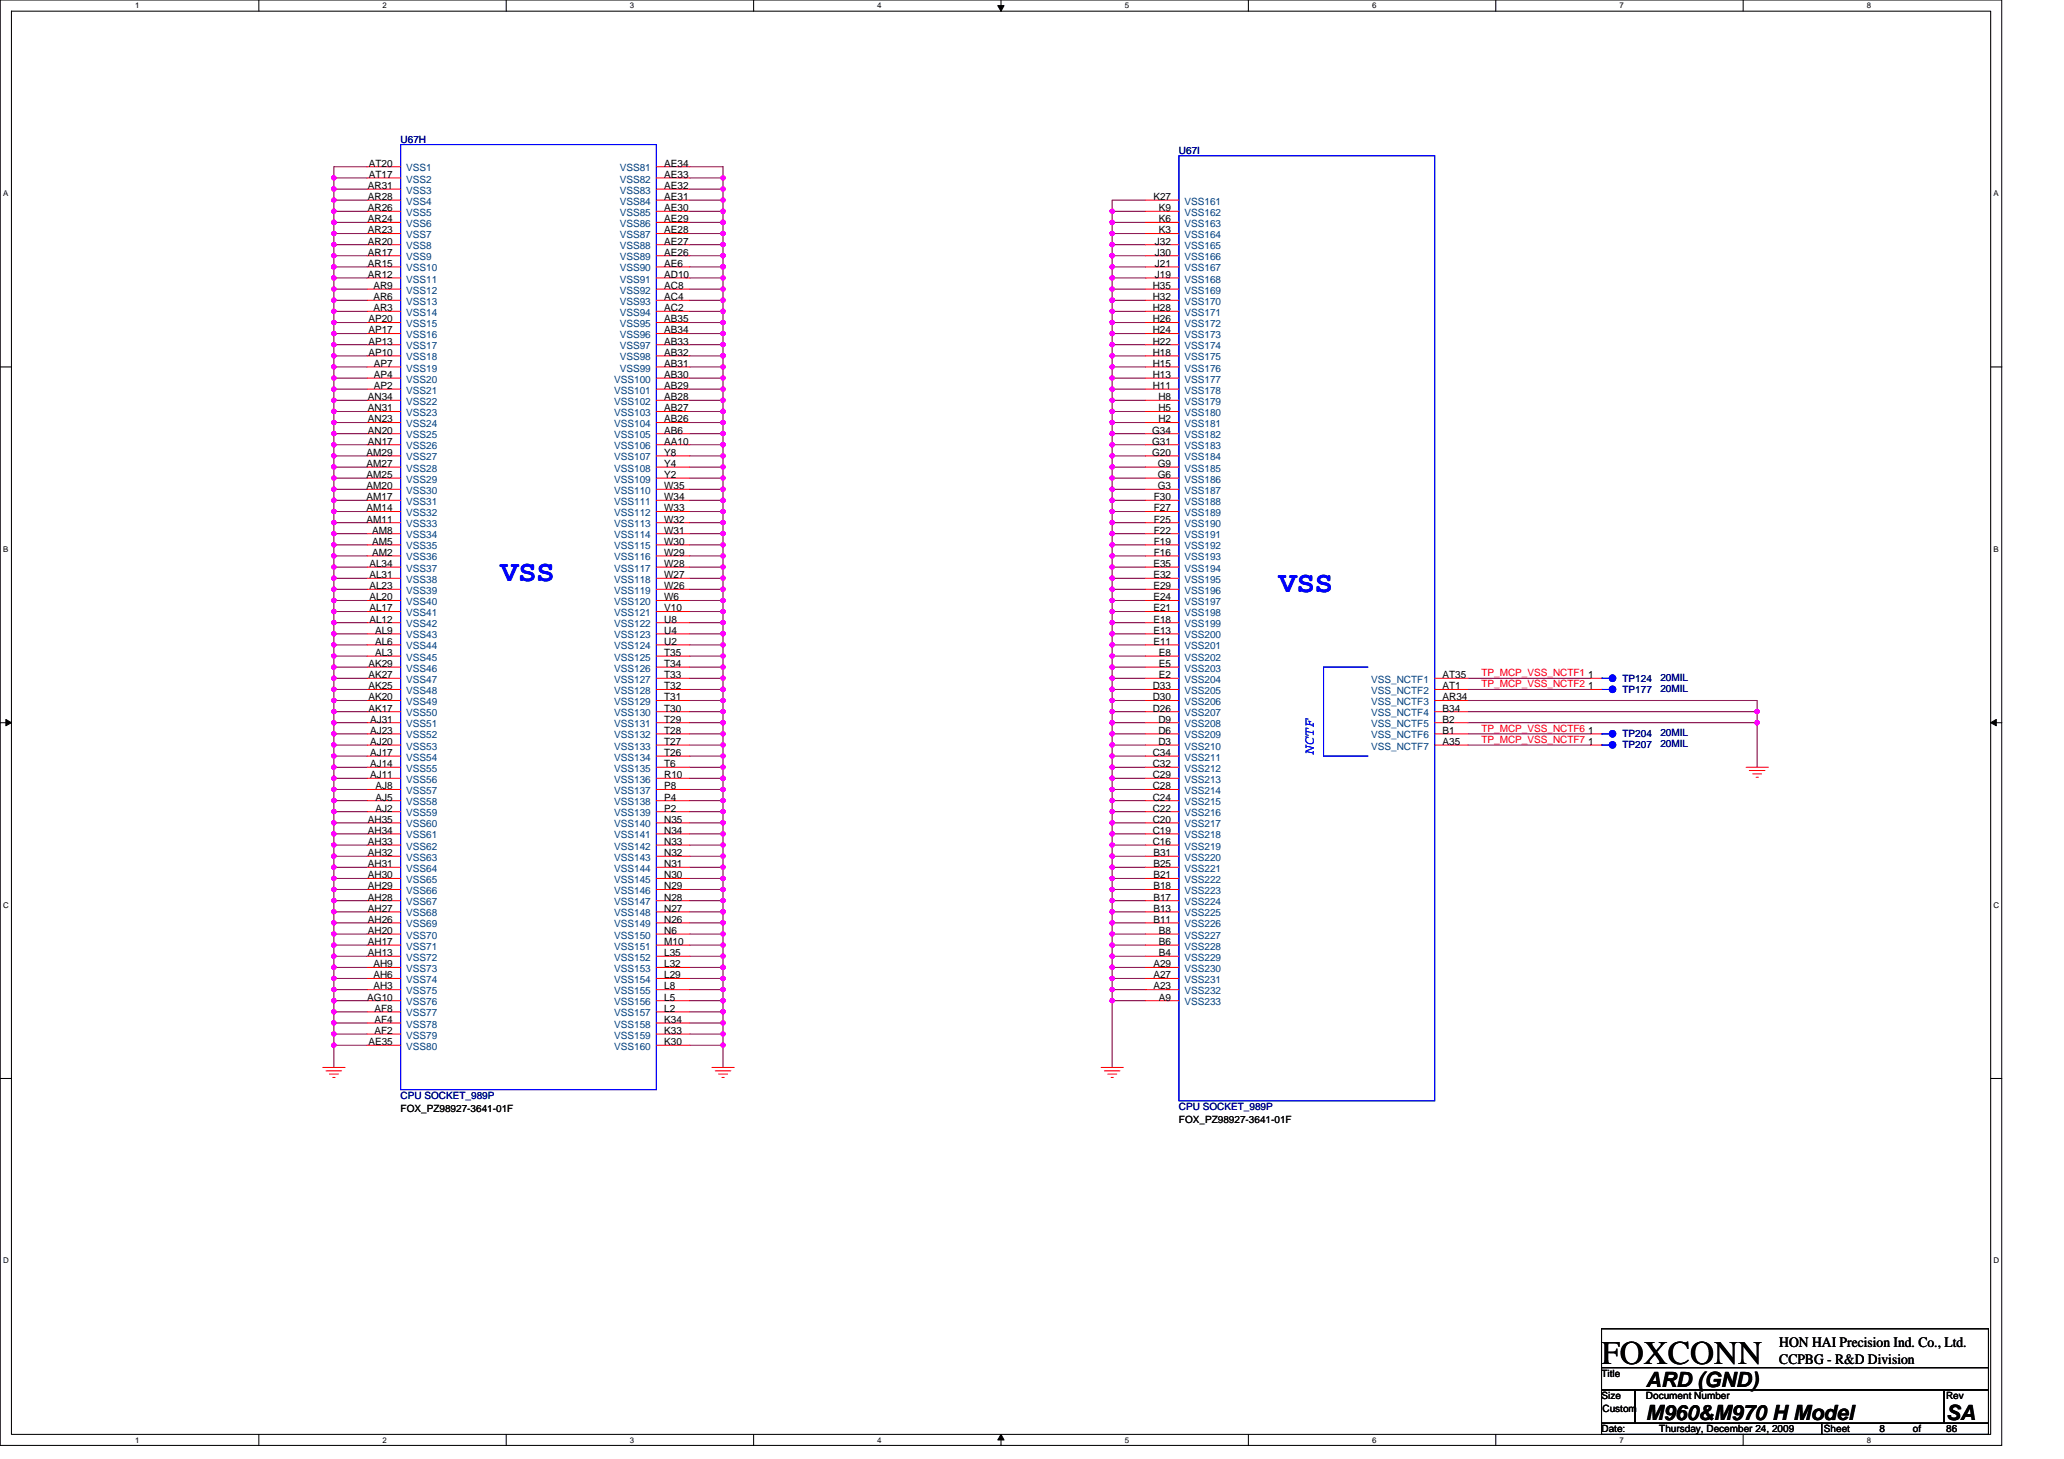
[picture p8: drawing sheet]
<svg xmlns="http://www.w3.org/2000/svg" width="297mm" height="210mm" viewBox="0 0 297 210" stroke-linecap="round" stroke-linejoin="round" font-family="sans-serif">
<defs><g id="words">
<text font-size="4.8" x="230.5" y="196.3">FOXCONN</text>
<g font-size="4.3" fill="#00f">
<text x="72" y="83.6">VSS</text>
<text x="184.1" y="85.2">VSS</text>
</g>
<g font-size="3">
<text x="236.9" y="199.6">ARD (GND)</text>
<text x="236.9" y="204.4">M960&amp;M970 H Model</text>
<text x="280.1" y="204.4">SA</text>
</g>
<text font-size="2.1" fill="#00f" x="189.1" y="108.5" transform="rotate(-90 189.1 108.5)">NCTF</text>
<g font-size="2.1">
<text x="256.1" y="193.9">HON HAI Precision Ind. Co., Ltd.</text>
<text x="256.1" y="196.3">CCPBG - R&amp;D Division</text>
</g>
<g font-size="1.4">
<text x="53.1" y="24">AT20</text>
<text x="95.6" y="24">AE34</text>
<text x="52.9" y="27.2">AR31</text>
<text x="52.9" y="28.8">AR28</text>
<text x="53.1" y="25.6">AT17</text>
<text x="95.6" y="25.6">AE33</text>
<text x="95.6" y="27.2">AE32</text>
<text x="95.6" y="28.8">AE31</text>
<text x="166" y="28.8">K27</text>
<text x="52.9" y="30.4">AR26</text>
<text x="52.9" y="32">AR24</text>
<text x="52.9" y="33.6">AR23</text>
<text x="52.9" y="35.2">AR20</text>
<text x="95.6" y="30.4">AE30</text>
<text x="95.6" y="32">AE29</text>
<text x="95.6" y="33.6">AE28</text>
<text x="95.6" y="35.2">AE27</text>
<text x="166.2" y="35.2">J32</text>
<text x="166.8" y="30.4">K9</text>
<text x="166.8" y="32">K6</text>
<text x="166.8" y="33.6">K3</text>
<text x="52.9" y="36.8">AR17</text>
<text x="52.9" y="38.4">AR15</text>
<text x="52.9" y="40">AR12</text>
<text x="53.7" y="41.6">AR9</text>
<text x="95.6" y="36.8">AE26</text>
<text x="95.6" y="38.4">AE6</text>
<text x="95.6" y="40">AD10</text>
<text x="95.6" y="41.6">AC8</text>
<text x="165.9" y="41.6">H35</text>
<text x="166.2" y="36.8">J30</text>
<text x="166.2" y="38.4">J21</text>
<text x="166.2" y="40">J19</text>
<text x="53" y="46.4">AP20</text>
<text x="53" y="48">AP17</text>
<text x="53.7" y="43.2">AR6</text>
<text x="53.7" y="44.8">AR3</text>
<text x="95.6" y="43.2">AC4</text>
<text x="95.6" y="44.8">AC2</text>
<text x="95.6" y="46.4">AB35</text>
<text x="95.6" y="48">AB34</text>
<text x="165.9" y="43.2">H32</text>
<text x="165.9" y="44.8">H28</text>
<text x="165.9" y="46.4">H26</text>
<text x="165.9" y="48">H24</text>
<text x="53" y="49.6">AP13</text>
<text x="53" y="51.2">AP10</text>
<text x="53.8" y="52.8">AP7</text>
<text x="95.6" y="49.6">AB33</text>
<text x="95.6" y="51.2">AB32</text>
<text x="95.6" y="52.8">AB31</text>
<text x="165.9" y="49.6">H22</text>
<text x="165.9" y="51.2">H18</text>
<text x="165.9" y="52.8">H15</text>
<text x="52.9" y="57.6">AN34</text>
<text x="52.9" y="59.2">AN31</text>
<text x="53.8" y="54.4">AP4</text>
<text x="53.8" y="56">AP2</text>
<text x="95.6" y="54.4">AB30</text>
<text x="95.6" y="56">AB29</text>
<text x="95.6" y="57.6">AB28</text>
<text x="95.6" y="59.2">AB27</text>
<text x="165.9" y="54.4">H13</text>
<text x="165.9" y="56">H11</text>
<text x="166.7" y="57.6">H8</text>
<text x="166.7" y="59.2">H5</text>
<text x="52.8" y="65.6">AM29</text>
<text x="52.9" y="60.8">AN23</text>
<text x="52.9" y="62.4">AN20</text>
<text x="52.9" y="64">AN17</text>
<text x="95.6" y="60.8">AB26</text>
<text x="95.6" y="62.4">AB6</text>
<text x="95.6" y="64">AA10</text>
<text x="95.6" y="65.6">Y8</text>
<text x="165.8" y="62.4">G34</text>
<text x="165.8" y="64">G31</text>
<text x="165.8" y="65.6">G20</text>
<text x="166.7" y="60.8">H2</text>
<text x="52.8" y="67.2">AM27</text>
<text x="52.8" y="68.8">AM25</text>
<text x="52.8" y="70.4">AM20</text>
<text x="52.8" y="72">AM17</text>
<text x="95.6" y="67.2">Y4</text>
<text x="95.6" y="68.8">Y2</text>
<text x="95.6" y="70.4">W35</text>
<text x="95.6" y="72">W34</text>
<text x="166" y="72">F30</text>
<text x="166.6" y="67.2">G9</text>
<text x="166.6" y="68.8">G6</text>
<text x="166.6" y="70.4">G3</text>
<text x="52.8" y="73.6">AM14</text>
<text x="52.8" y="75.2">AM11</text>
<text x="53.6" y="76.8">AM8</text>
<text x="95.6" y="73.6">W33</text>
<text x="95.6" y="75.2">W32</text>
<text x="95.6" y="76.8">W31</text>
<text x="166" y="73.6">F27</text>
<text x="166" y="75.2">F25</text>
<text x="166" y="76.8">F22</text>
<text x="53.2" y="81.6">AL34</text>
<text x="53.2" y="83.2">AL31</text>
<text x="53.6" y="78.4">AM5</text>
<text x="53.6" y="80">AM2</text>
<text x="95.6" y="78.4">W30</text>
<text x="95.6" y="80">W29</text>
<text x="95.6" y="81.6">W28</text>
<text x="95.6" y="83.2">W27</text>
<text x="166" y="81.6">E35</text>
<text x="166" y="83.2">E32</text>
<text x="166" y="78.4">F19</text>
<text x="166" y="80">F16</text>
<text x="53.2" y="84.8">AL23</text>
<text x="53.2" y="86.4">AL20</text>
<text x="53.2" y="88">AL17</text>
<text x="53.2" y="89.6">AL12</text>
<text x="95.6" y="84.8">W26</text>
<text x="95.6" y="86.4">W6</text>
<text x="95.6" y="88">V10</text>
<text x="95.6" y="89.6">U8</text>
<text x="166" y="84.8">E29</text>
<text x="166" y="86.4">E24</text>
<text x="166" y="88">E21</text>
<text x="166" y="89.6">E18</text>
<text x="53" y="96">AK29</text>
<text x="54" y="91.2">AL9</text>
<text x="54" y="92.8">AL6</text>
<text x="54" y="94.4">AL3</text>
<text x="95.6" y="91.2">U4</text>
<text x="95.6" y="92.8">U2</text>
<text x="95.6" y="94.4">T35</text>
<text x="95.6" y="96">T34</text>
<text x="166" y="91.2">E13</text>
<text x="166" y="92.8">E11</text>
<text x="166.8" y="94.4">E8</text>
<text x="166.8" y="96">E5</text>
<text x="53" y="97.6">AK27</text>
<text x="53" y="99.2">AK25</text>
<text x="53" y="100.8">AK20</text>
<text x="95.6" y="97.6">T33</text>
<text x="95.6" y="99.2">T32</text>
<text x="95.6" y="100.8">T31</text>
<text x="165.9" y="99.2">D33</text>
<text x="165.9" y="100.8">D30</text>
<text x="166.8" y="97.6">E2</text>
<text x="207.6" y="97.6">AT35</text>
<text x="207.6" y="99.2">AT1</text>
<text x="207.6" y="100.8">AR34</text>
<text x="228.6" y="99.2">1</text>
<text x="228.6" y="97.6">1</text>
<text x="53" y="102.4">AK17</text>
<text x="53.3" y="104">AJ31</text>
<text x="53.3" y="105.6">AJ23</text>
<text x="53.3" y="107.2">AJ20</text>
<text x="95.6" y="102.4">T30</text>
<text x="95.6" y="104">T29</text>
<text x="95.6" y="105.6">T28</text>
<text x="95.6" y="107.2">T27</text>
<text x="165.9" y="102.4">D26</text>
<text x="166.7" y="104">D9</text>
<text x="166.7" y="105.6">D6</text>
<text x="166.7" y="107.2">D3</text>
<text x="207.6" y="102.4">B34</text>
<text x="207.6" y="104">B2</text>
<text x="207.6" y="105.6">B1</text>
<text x="207.6" y="107.2">A35</text>
<text x="228.6" y="105.6">1</text>
<text x="228.6" y="107.2">1</text>
<text x="53.3" y="108.8">AJ17</text>
<text x="53.3" y="110.4">AJ14</text>
<text x="53.3" y="112">AJ11</text>
<text x="54.1" y="113.6">AJ8</text>
<text x="95.6" y="108.8">T26</text>
<text x="95.6" y="110.4">T6</text>
<text x="95.6" y="112">R10</text>
<text x="95.6" y="113.6">P8</text>
<text x="165.9" y="108.8">C34</text>
<text x="165.9" y="110.4">C32</text>
<text x="165.9" y="112">C29</text>
<text x="165.9" y="113.6">C28</text>
<text x="52.9" y="118.4">AH35</text>
<text x="52.9" y="120">AH34</text>
<text x="54.1" y="115.2">AJ5</text>
<text x="54.1" y="116.8">AJ2</text>
<text x="95.6" y="115.2">P4</text>
<text x="95.6" y="116.8">P2</text>
<text x="95.6" y="118.4">N35</text>
<text x="95.6" y="120">N34</text>
<text x="165.9" y="115.2">C24</text>
<text x="165.9" y="116.8">C22</text>
<text x="165.9" y="118.4">C20</text>
<text x="165.9" y="120">C19</text>
<text x="52.9" y="121.6">AH33</text>
<text x="52.9" y="123.2">AH32</text>
<text x="52.9" y="124.8">AH31</text>
<text x="95.6" y="121.6">N33</text>
<text x="95.6" y="123.2">N32</text>
<text x="95.6" y="124.8">N31</text>
<text x="165.9" y="121.6">C16</text>
<text x="166" y="123.2">B31</text>
<text x="166" y="124.8">B25</text>
<text x="52.9" y="126.4">AH30</text>
<text x="52.9" y="128">AH29</text>
<text x="52.9" y="129.6">AH28</text>
<text x="52.9" y="131.2">AH27</text>
<text x="95.6" y="126.4">N30</text>
<text x="95.6" y="128">N29</text>
<text x="95.6" y="129.6">N28</text>
<text x="95.6" y="131.2">N27</text>
<text x="166" y="126.4">B21</text>
<text x="166" y="128">B18</text>
<text x="166" y="129.6">B17</text>
<text x="166" y="131.2">B13</text>
<text x="52.9" y="132.8">AH26</text>
<text x="52.9" y="134.4">AH20</text>
<text x="52.9" y="136">AH17</text>
<text x="52.9" y="137.6">AH13</text>
<text x="95.6" y="132.8">N26</text>
<text x="95.6" y="134.4">N6</text>
<text x="95.6" y="136">M10</text>
<text x="95.6" y="137.6">L35</text>
<text x="166" y="132.8">B11</text>
<text x="166.8" y="134.4">B8</text>
<text x="166.8" y="136">B6</text>
<text x="166.8" y="137.6">B4</text>
<text x="52.8" y="144">AG10</text>
<text x="53.7" y="139.2">AH9</text>
<text x="53.7" y="140.8">AH6</text>
<text x="53.7" y="142.4">AH3</text>
<text x="95.6" y="139.2">L32</text>
<text x="95.6" y="140.8">L29</text>
<text x="95.6" y="142.4">L8</text>
<text x="95.6" y="144">L5</text>
<text x="166" y="139.2">A29</text>
<text x="166" y="140.8">A27</text>
<text x="166" y="142.4">A23</text>
<text x="166.8" y="144">A9</text>
<text x="53.9" y="145.6">AF8</text>
<text x="53.9" y="147.2">AF4</text>
<text x="53.9" y="148.8">AF2</text>
<text x="95.6" y="145.6">L2</text>
<text x="95.6" y="147.2">K34</text>
<text x="95.6" y="148.8">K33</text>
<text x="53" y="150.4">AE35</text>
<text x="95.6" y="150.4">K30</text>
<text x="57.7" y="160">FOX_PZ98927-3641-01F</text>
<text x="169.7" y="161.6">FOX_PZ98927-3641-01F</text>
<text x="230.5" y="198.1">Title</text>
<text x="230.5" y="201.3">Size</text>
<text x="230.6" y="203.2">Custom</text>
<text x="236.9" y="201.3">Document Number</text>
<text x="280.1" y="201.3">Rev</text>
<text x="230.5" y="206.1">Date:</text>
<text x="238.8" y="206.1">Thursday, December 24, 2009</text>
<text x="262.5" y="206.1">Sheet</text>
<text x="270.5" y="206.1">8</text>
<text x="275.3" y="206.1">of</text>
<text x="280.1" y="206.1">86</text>
</g>
<g font-size="1.4" fill="#000080">
<text x="57.7" y="20.5">U67H</text>
<text x="169.7" y="22.1">U67I</text>
<text x="233.5" y="99.7">TP177</text>
<text x="233.5" y="98.1">TP124</text>
<text x="238.9" y="99.5">20MIL</text>
<text x="238.9" y="98">20MIL</text>
<text x="233.5" y="106.1">TP204</text>
<text x="233.5" y="107.7">TP207</text>
<text x="238.9" y="106">20MIL</text>
<text x="238.9" y="107.5">20MIL</text>
<text x="57.7" y="158.1">CPU SOCKET_989P</text>
<text x="169.7" y="159.7">CPU SOCKET_989P</text>
</g>
<g font-size="1.4" fill="#004080">
<text x="58.5" y="24.7">VSS1</text>
<text x="58.5" y="26.3">VSS2</text>
<text x="58.5" y="27.9">VSS3</text>
<text x="58.5" y="29.5">VSS4</text>
<text x="89.2" y="24.7">VSS81</text>
<text x="89.2" y="26.3">VSS82</text>
<text x="89.2" y="27.9">VSS83</text>
<text x="89.2" y="29.5">VSS84</text>
<text x="170.5" y="29.5">VSS161</text>
<text x="58.5" y="31.1">VSS5</text>
<text x="58.5" y="32.7">VSS6</text>
<text x="58.5" y="34.3">VSS7</text>
<text x="58.5" y="35.9">VSS8</text>
<text x="89.2" y="31.1">VSS85</text>
<text x="89.2" y="32.7">VSS86</text>
<text x="89.2" y="34.3">VSS87</text>
<text x="89.2" y="35.9">VSS88</text>
<text x="170.5" y="31.1">VSS162</text>
<text x="170.5" y="32.7">VSS163</text>
<text x="170.5" y="34.3">VSS164</text>
<text x="170.5" y="35.9">VSS165</text>
<text x="58.5" y="37.5">VSS9</text>
<text x="58.5" y="39.1">VSS10</text>
<text x="58.5" y="40.7">VSS11</text>
<text x="89.2" y="37.5">VSS89</text>
<text x="89.2" y="39.1">VSS90</text>
<text x="89.2" y="40.7">VSS91</text>
<text x="170.5" y="37.5">VSS166</text>
<text x="170.5" y="39.1">VSS167</text>
<text x="170.5" y="40.7">VSS168</text>
<text x="58.5" y="42.3">VSS12</text>
<text x="58.5" y="43.9">VSS13</text>
<text x="58.5" y="45.5">VSS14</text>
<text x="58.5" y="47.1">VSS15</text>
<text x="89.2" y="42.3">VSS92</text>
<text x="89.2" y="43.9">VSS93</text>
<text x="89.2" y="45.5">VSS94</text>
<text x="89.2" y="47.1">VSS95</text>
<text x="170.5" y="42.3">VSS169</text>
<text x="170.5" y="43.9">VSS170</text>
<text x="170.5" y="45.5">VSS171</text>
<text x="170.5" y="47.1">VSS172</text>
<text x="58.5" y="48.7">VSS16</text>
<text x="58.5" y="50.3">VSS17</text>
<text x="58.5" y="51.9">VSS18</text>
<text x="58.5" y="53.5">VSS19</text>
<text x="89.2" y="48.7">VSS96</text>
<text x="89.2" y="50.3">VSS97</text>
<text x="89.2" y="51.9">VSS98</text>
<text x="89.2" y="53.5">VSS99</text>
<text x="170.5" y="48.7">VSS173</text>
<text x="170.5" y="50.3">VSS174</text>
<text x="170.5" y="51.9">VSS175</text>
<text x="170.5" y="53.5">VSS176</text>
<text x="58.5" y="55.1">VSS20</text>
<text x="58.5" y="56.7">VSS21</text>
<text x="58.5" y="58.3">VSS22</text>
<text x="58.5" y="59.9">VSS23</text>
<text x="88.4" y="55.1">VSS100</text>
<text x="88.4" y="56.7">VSS101</text>
<text x="88.4" y="58.3">VSS102</text>
<text x="88.4" y="59.9">VSS103</text>
<text x="170.5" y="55.1">VSS177</text>
<text x="170.5" y="56.7">VSS178</text>
<text x="170.5" y="58.3">VSS179</text>
<text x="170.5" y="59.9">VSS180</text>
<text x="58.5" y="61.5">VSS24</text>
<text x="58.5" y="63.1">VSS25</text>
<text x="58.5" y="64.7">VSS26</text>
<text x="88.4" y="61.5">VSS104</text>
<text x="88.4" y="63.1">VSS105</text>
<text x="88.4" y="64.7">VSS106</text>
<text x="170.5" y="61.5">VSS181</text>
<text x="170.5" y="63.1">VSS182</text>
<text x="170.5" y="64.7">VSS183</text>
<text x="58.5" y="66.3">VSS27</text>
<text x="58.5" y="67.9">VSS28</text>
<text x="58.5" y="69.5">VSS29</text>
<text x="58.5" y="71.1">VSS30</text>
<text x="88.4" y="66.3">VSS107</text>
<text x="88.4" y="67.9">VSS108</text>
<text x="88.4" y="69.5">VSS109</text>
<text x="88.4" y="71.1">VSS110</text>
<text x="170.5" y="66.3">VSS184</text>
<text x="170.5" y="67.9">VSS185</text>
<text x="170.5" y="69.5">VSS186</text>
<text x="170.5" y="71.1">VSS187</text>
<text x="58.5" y="72.7">VSS31</text>
<text x="58.5" y="74.3">VSS32</text>
<text x="58.5" y="75.9">VSS33</text>
<text x="58.5" y="77.5">VSS34</text>
<text x="88.4" y="72.7">VSS111</text>
<text x="88.4" y="74.3">VSS112</text>
<text x="88.4" y="75.9">VSS113</text>
<text x="88.4" y="77.5">VSS114</text>
<text x="170.5" y="72.7">VSS188</text>
<text x="170.5" y="74.3">VSS189</text>
<text x="170.5" y="75.9">VSS190</text>
<text x="170.5" y="77.5">VSS191</text>
<text x="58.5" y="79.1">VSS35</text>
<text x="58.5" y="80.7">VSS36</text>
<text x="58.5" y="82.3">VSS37</text>
<text x="58.5" y="83.9">VSS38</text>
<text x="88.4" y="79.1">VSS115</text>
<text x="88.4" y="80.7">VSS116</text>
<text x="88.4" y="82.3">VSS117</text>
<text x="88.4" y="83.9">VSS118</text>
<text x="170.5" y="79.1">VSS192</text>
<text x="170.5" y="80.7">VSS193</text>
<text x="170.5" y="82.3">VSS194</text>
<text x="170.5" y="83.9">VSS195</text>
<text x="58.5" y="85.5">VSS39</text>
<text x="58.5" y="87.1">VSS40</text>
<text x="58.5" y="88.7">VSS41</text>
<text x="88.4" y="85.5">VSS119</text>
<text x="88.4" y="87.1">VSS120</text>
<text x="88.4" y="88.7">VSS121</text>
<text x="170.5" y="85.5">VSS196</text>
<text x="170.5" y="87.1">VSS197</text>
<text x="170.5" y="88.7">VSS198</text>
<text x="58.5" y="90.3">VSS42</text>
<text x="58.5" y="91.9">VSS43</text>
<text x="58.5" y="93.5">VSS44</text>
<text x="58.5" y="95.1">VSS45</text>
<text x="88.4" y="90.3">VSS122</text>
<text x="88.4" y="91.9">VSS123</text>
<text x="88.4" y="93.5">VSS124</text>
<text x="88.4" y="95.1">VSS125</text>
<text x="170.5" y="90.3">VSS199</text>
<text x="170.5" y="91.9">VSS200</text>
<text x="170.5" y="93.5">VSS201</text>
<text x="170.5" y="95.1">VSS202</text>
<text x="58.5" y="96.7">VSS46</text>
<text x="58.5" y="98.3">VSS47</text>
<text x="58.5" y="99.9">VSS48</text>
<text x="58.5" y="101.5">VSS49</text>
<text x="88.4" y="96.7">VSS126</text>
<text x="88.4" y="98.3">VSS127</text>
<text x="88.4" y="99.9">VSS128</text>
<text x="88.4" y="101.5">VSS129</text>
<text x="170.5" y="96.7">VSS203</text>
<text x="170.5" y="98.3">VSS204</text>
<text x="170.5" y="99.9">VSS205</text>
<text x="170.5" y="101.5">VSS206</text>
<text x="197.3" y="98.3">VSS_NCTF1</text>
<text x="197.3" y="99.9">VSS_NCTF2</text>
<text x="197.3" y="101.5">VSS_NCTF3</text>
<text x="58.5" y="103.1">VSS50</text>
<text x="58.5" y="104.7">VSS51</text>
<text x="58.5" y="106.3">VSS52</text>
<text x="58.5" y="107.9">VSS53</text>
<text x="88.4" y="103.1">VSS130</text>
<text x="88.4" y="104.7">VSS131</text>
<text x="88.4" y="106.3">VSS132</text>
<text x="88.4" y="107.9">VSS133</text>
<text x="170.5" y="103.1">VSS207</text>
<text x="170.5" y="104.7">VSS208</text>
<text x="170.5" y="106.3">VSS209</text>
<text x="170.5" y="107.9">VSS210</text>
<text x="197.3" y="103.1">VSS_NCTF4</text>
<text x="197.3" y="104.7">VSS_NCTF5</text>
<text x="197.3" y="106.3">VSS_NCTF6</text>
<text x="197.3" y="107.9">VSS_NCTF7</text>
<text x="58.5" y="109.5">VSS54</text>
<text x="58.5" y="111.1">VSS55</text>
<text x="58.5" y="112.7">VSS56</text>
<text x="88.4" y="109.5">VSS134</text>
<text x="88.4" y="111.1">VSS135</text>
<text x="88.4" y="112.7">VSS136</text>
<text x="170.5" y="109.5">VSS211</text>
<text x="170.5" y="111.1">VSS212</text>
<text x="170.5" y="112.7">VSS213</text>
<text x="58.5" y="114.3">VSS57</text>
<text x="58.5" y="115.9">VSS58</text>
<text x="58.5" y="117.5">VSS59</text>
<text x="58.5" y="119.1">VSS60</text>
<text x="88.4" y="114.3">VSS137</text>
<text x="88.4" y="115.9">VSS138</text>
<text x="88.4" y="117.5">VSS139</text>
<text x="88.4" y="119.1">VSS140</text>
<text x="170.5" y="114.3">VSS214</text>
<text x="170.5" y="115.9">VSS215</text>
<text x="170.5" y="117.5">VSS216</text>
<text x="170.5" y="119.1">VSS217</text>
<text x="58.5" y="120.7">VSS61</text>
<text x="58.5" y="122.3">VSS62</text>
<text x="58.5" y="123.9">VSS63</text>
<text x="58.5" y="125.5">VSS64</text>
<text x="88.4" y="120.7">VSS141</text>
<text x="88.4" y="122.3">VSS142</text>
<text x="88.4" y="123.9">VSS143</text>
<text x="88.4" y="125.5">VSS144</text>
<text x="170.5" y="120.7">VSS218</text>
<text x="170.5" y="122.3">VSS219</text>
<text x="170.5" y="123.9">VSS220</text>
<text x="170.5" y="125.5">VSS221</text>
<text x="58.5" y="127.1">VSS65</text>
<text x="58.5" y="128.7">VSS66</text>
<text x="58.5" y="130.3">VSS67</text>
<text x="58.5" y="131.9">VSS68</text>
<text x="88.4" y="127.1">VSS145</text>
<text x="88.4" y="128.7">VSS146</text>
<text x="88.4" y="130.3">VSS147</text>
<text x="88.4" y="131.9">VSS148</text>
<text x="170.5" y="127.1">VSS222</text>
<text x="170.5" y="128.7">VSS223</text>
<text x="170.5" y="130.3">VSS224</text>
<text x="170.5" y="131.9">VSS225</text>
<text x="58.5" y="133.5">VSS69</text>
<text x="58.5" y="135.1">VSS70</text>
<text x="58.5" y="136.7">VSS71</text>
<text x="88.4" y="133.5">VSS149</text>
<text x="88.4" y="135.1">VSS150</text>
<text x="88.4" y="136.7">VSS151</text>
<text x="170.5" y="133.5">VSS226</text>
<text x="170.5" y="135.1">VSS227</text>
<text x="170.5" y="136.7">VSS228</text>
<text x="58.5" y="138.3">VSS72</text>
<text x="58.5" y="139.9">VSS73</text>
<text x="58.5" y="141.5">VSS74</text>
<text x="58.5" y="143.1">VSS75</text>
<text x="88.4" y="138.3">VSS152</text>
<text x="88.4" y="139.9">VSS153</text>
<text x="88.4" y="141.5">VSS154</text>
<text x="88.4" y="143.1">VSS155</text>
<text x="170.5" y="138.3">VSS229</text>
<text x="170.5" y="139.9">VSS230</text>
<text x="170.5" y="141.5">VSS231</text>
<text x="170.5" y="143.1">VSS232</text>
<text x="58.5" y="144.7">VSS76</text>
<text x="58.5" y="146.3">VSS77</text>
<text x="58.5" y="147.9">VSS78</text>
<text x="58.5" y="149.5">VSS79</text>
<text x="88.4" y="144.7">VSS156</text>
<text x="88.4" y="146.3">VSS157</text>
<text x="88.4" y="147.9">VSS158</text>
<text x="88.4" y="149.5">VSS159</text>
<text x="170.5" y="144.7">VSS233</text>
<text x="58.5" y="151.1">VSS80</text>
<text x="88.4" y="151.1">VSS160</text>
</g>
<g font-size="1.4" fill="#f00">
<text x="213.2" y="97.3">TP_MCP_VSS_NCTF1</text>
<text x="213.2" y="98.9">TP_MCP_VSS_NCTF2</text>
<text x="213.2" y="105.3">TP_MCP_VSS_NCTF6</text>
<text x="213.2" y="106.9">TP_MCP_VSS_NCTF7</text>
</g>
<g font-size="1.1">
<text x="19.4" y="1.2">1</text>
<text x="55.1" y="1.2">2</text>
<text x="90.7" y="1.2">3</text>
<text x="126.3" y="1.2">4</text>
<text x="161.9" y="1.2">5</text>
<text x="197.5" y="1.2">6</text>
<text x="233.1" y="1.2">7</text>
<text x="268.7" y="1.2">8</text>
<text x=".4" y="28.2">A</text>
<text x="286.9" y="28.2">A</text>
<text x=".4" y="79.4">B</text>
<text x="286.9" y="79.4">B</text>
<text x=".4" y="130.6">C</text>
<text x="286.9" y="130.6">C</text>
<text x=".4" y="181.8">D</text>
<text x="286.9" y="181.8">D</text>
<text x="19.4" y="207.6">1</text>
<text x="55.1" y="207.6">2</text>
<text x="90.7" y="207.6">3</text>
<text x="126.3" y="207.6">4</text>
<text x="161.9" y="207.6">5</text>
<text x="197.5" y="207.6">6</text>
<text x="233.1" y="207.6">7</text>
<text x="268.7" y="207.6">8</text>
</g>
</g></defs>
<path d="M0 0h288.1v208h-288.1zM1.6 1.6h284.9v204.8h-284.9z" fill="none" stroke="#000" stroke-width=".15"/>
<g fill="#fff">
<path d="M19.4 .2h.7v1.2h-.7z"/>
<path d="M19.4 206.6h.7v1.3h-.7z"/>
</g>
<path d="M37.3 0v1.6M37.3 206.4v1.6" fill="none" stroke="#000" stroke-width=".15"/>
<g fill="#fff">
<path d="M55.1 .2h.6v1.2h-.6z"/>
<path d="M55.1 206.6h.6v1.3h-.6z"/>
</g>
<path d="M72.9 0v1.6M72.9 206.4v1.6" fill="none" stroke="#000" stroke-width=".15"/>
<g fill="#fff">
<path d="M90.7 .2h.6v1.2h-.6z"/>
<path d="M90.7 206.6h.6v1.3h-.6z"/>
</g>
<path d="M108.5 0v1.6M108.5 206.4v1.6" fill="none" stroke="#000" stroke-width=".15"/>
<g fill="#fff">
<path d="M126.3 .2h.6v1.2h-.6z"/>
<path d="M126.3 206.6h.6v1.3h-.6z"/>
</g>
<path d="M144.1 0v1.6M144.1 206.4v1.6" fill="none" stroke="#000" stroke-width=".15"/>
<path d="M143.6 .8h.9l-.4 .8zM144.1 206.4l.4 .8h-.9z" fill="#000" stroke="#000" stroke-width=".14"/>
<g fill="#fff">
<path d="M161.9 .2h.6v1.2h-.6z"/>
<path d="M161.9 206.6h.6v1.3h-.6z"/>
</g>
<path d="M179.7 0v1.6M179.7 206.4v1.6" fill="none" stroke="#000" stroke-width=".15"/>
<g fill="#fff">
<path d="M197.5 .2h.6v1.2h-.6z"/>
<path d="M197.5 206.6h.6v1.3h-.6z"/>
</g>
<path d="M215.3 0v1.6M215.3 206.4v1.6" fill="none" stroke="#000" stroke-width=".15"/>
<g fill="#fff">
<path d="M233.1 .2h.6v1.2h-.6z"/>
<path d="M233.1 206.6h.6v1.3h-.6z"/>
</g>
<path d="M250.9 0v1.6M250.9 206.4v1.6" fill="none" stroke="#000" stroke-width=".15"/>
<g fill="#fff">
<path d="M268.7 .2h.6v1.2h-.6z"/>
<path d="M268.7 206.6h.6v1.3h-.6z"/>
<path d="M.4 27.2h.8v1.3h-.8z"/>
<path d="M286.9 27.2h.7v1.3h-.7z"/>
<path d="M.4 78.4h.8v1.3h-.8z"/>
<path d="M286.9 78.4h.7v1.3h-.7z"/>
</g>
<path d="M0 52.8h1.6M286.5 52.8h1.6" fill="none" stroke="#000" stroke-width=".15"/>
<g fill="#fff">
<path d="M.4 129.6h.8v1.3h-.8z"/>
<path d="M286.9 129.6h.8v1.3h-.8z"/>
</g>
<path d="M0 104h1.6M286.5 104h1.6" fill="none" stroke="#000" stroke-width=".15"/>
<path d="M.8 103.5l.8 .5-.8 .5zM286.5 104l.8-.5v1z" fill="#000" stroke="#000" stroke-width=".14"/>
<g fill="#fff">
<path d="M.4 180.8h.8v1.3h-.8z"/>
<path d="M286.9 180.8h.8v1.3h-.8z"/>
</g>
<path d="M0 155.2h1.6M286.5 155.2h1.6M230.5 191.2h55.7v5.6h-55.7zM230.5 196.8h55.7v3.2h-55.7zM230.5 200h4.8v4.8h-4.8zM230.5 204.8h31.7v1.6h-31.7zM235.3 200h44.5v4.8h-44.5zM262.2 204.8h24v1.6h-24zM279.8 200h6.4v4.8h-6.4z" fill="none" stroke="#000" stroke-width=".15"/>
<g fill="none" stroke="#800040" stroke-width=".15">
<path d="M48 28.8v1.6M48 35.2v1.6M48 33.6v1.6M48 38.4v1.6M48 36.8v1.6M48 25.6h4.8M48 27.2h4.8M48 28.8h4.8M48 30.4h4.8M48 32h4.8M48 33.6h4.8M48 35.2h4.8"/>
<path d="M48 36.8h4.8M48 38.4h4.8M48 25.6v1.6M48 30.4v1.6M48 32v1.6M48 27.2v1.6M52.8 24h-4.8v1.6M99.3 24h4.8v1.6M99.3 25.6h4.8M99.3 27.2h4.8M99.3 28.8h4.8M99.3 30.4h4.8"/>
<path d="M99.3 32h4.8M99.3 33.6h4.8M99.3 35.2h4.8M99.3 36.8h4.8M99.3 38.4h4.8M104.1 25.6v1.6M104.1 28.8v1.6M104.1 30.4v1.6M104.1 32v1.6M104.1 35.2v1.6M104.1 27.2v1.6M104.1 33.6v1.6"/>
<path d="M104.1 38.4v1.6M104.1 36.8v1.6M160.1 30.4h4.8M160.1 32h4.8M160.1 33.6h4.8M160.1 35.2h4.8M160.1 36.8h4.8M160.1 38.4h4.8M160.1 30.4v1.6M160.1 33.6v1.6M160.1 35.2v1.6M160.1 36.8v1.6"/>
<path d="M160.1 32v1.6M160.1 38.4v1.6M164.9 28.8h-4.8v1.6M48 41.6v1.6M48 46.4v1.6M48 49.6v1.6M48 48v1.6M48 54.4v1.6M48 52.8v1.6M48 40v1.6M48 56v1.6M48 51.2v1.6"/>
<path d="M48 59.2v1.6M48 43.2v1.6M48 44.8v1.6M48 40h4.8M48 41.6h4.8M48 43.2h4.8M48 44.8h4.8M48 46.4h4.8M48 48h4.8M48 49.6h4.8M48 51.2h4.8M48 52.8h4.8"/>
<path d="M48 54.4h4.8M48 56h4.8M48 57.6h4.8M48 59.2h4.8M48 57.6v1.6M99.3 40h4.8M99.3 41.6h4.8M99.3 43.2h4.8M99.3 44.8h4.8M99.3 46.4h4.8M99.3 48h4.8M99.3 49.6h4.8"/>
<path d="M99.3 51.2h4.8M99.3 52.8h4.8M99.3 54.4h4.8M99.3 56h4.8M99.3 57.6h4.8M99.3 59.2h4.8M104.1 57.6v1.6M104.1 41.6v1.6M104.1 46.4v1.6M104.1 49.6v1.6M104.1 48v1.6M104.1 54.4v1.6"/>
<path d="M104.1 52.8v1.6M104.1 40v1.6M104.1 56v1.6M104.1 51.2v1.6M104.1 59.2v1.6M104.1 43.2v1.6M104.1 44.8v1.6M160.1 40h4.8M160.1 41.6h4.8M160.1 43.2h4.8M160.1 44.8h4.8M160.1 46.4h4.8"/>
<path d="M160.1 48h4.8M160.1 49.6h4.8M160.1 51.2h4.8M160.1 52.8h4.8M160.1 54.4h4.8M160.1 56h4.8M160.1 57.6h4.8M160.1 59.2h4.8M160.1 40v1.6M160.1 43.2v1.6M160.1 46.4v1.6M160.1 51.2v1.6"/>
<path d="M160.1 54.4v1.6M160.1 52.8v1.6M160.1 41.6v1.6M160.1 59.2v1.6M160.1 57.6v1.6M160.1 44.8v1.6M160.1 56v1.6M160.1 48v1.6M160.1 49.6v1.6M48 60.8v1.6M48 65.6v1.6M48 68.8v1.6"/>
<path d="M48 70.4v1.6M48 62.4v1.6M48 75.2v1.6M48 72v1.6M48 64v1.6M48 78.4v1.6M48 73.6v1.6M48 76.8v1.6M48 67.2v1.6M48 60.8h4.8M48 62.4h4.8M48 64h4.8"/>
<path d="M48 65.6h4.8M48 67.2h4.8M48 68.8h4.8M48 70.4h4.8M48 72h4.8M48 73.6h4.8M48 75.2h4.8M48 76.8h4.8M48 78.4h4.8M99.3 60.8h4.8M99.3 62.4h4.8M99.3 64h4.8"/>
<path d="M99.3 65.6h4.8M99.3 67.2h4.8M99.3 68.8h4.8M99.3 70.4h4.8M99.3 72h4.8M99.3 73.6h4.8M99.3 75.2h4.8M99.3 76.8h4.8M99.3 78.4h4.8M104.1 60.8v1.6M104.1 65.6v1.6M104.1 68.8v1.6"/>
<path d="M104.1 70.4v1.6M104.1 62.4v1.6M104.1 75.2v1.6M104.1 72v1.6M104.1 64v1.6M104.1 78.4v1.6M104.1 73.6v1.6M104.1 76.8v1.6M104.1 67.2v1.6M160.1 60.8h4.8M160.1 62.4h4.8M160.1 64h4.8"/>
<path d="M160.1 65.6h4.8M160.1 67.2h4.8M160.1 68.8h4.8M160.1 70.4h4.8M160.1 72h4.8M160.1 73.6h4.8M160.1 75.2h4.8M160.1 76.8h4.8M160.1 78.4h4.8M160.1 62.4v1.6M160.1 65.6v1.6M160.1 60.8v1.6"/>
<path d="M160.1 64v1.6M160.1 70.4v1.6M160.1 73.6v1.6M160.1 75.2v1.6M160.1 67.2v1.6M160.1 76.8v1.6M160.1 68.8v1.6M160.1 78.4v1.6M160.1 72v1.6M48 86.4v1.6M48 81.6v1.6M48 83.2v1.6"/>
<path d="M48 84.8v1.6M48 80v1.6M48 88v1.6M48 89.6v1.6M48 92.8v1.6M48 96v1.6M48 99.2v1.6M48 94.4v1.6M48 91.2v1.6M48 97.6v1.6M48 80h4.8M48 81.6h4.8"/>
<path d="M48 83.2h4.8M48 84.8h4.8M48 86.4h4.8M48 88h4.8M48 89.6h4.8M48 91.2h4.8M48 92.8h4.8M48 94.4h4.8M48 96h4.8M48 97.6h4.8M48 99.2h4.8M99.3 80h4.8"/>
<path d="M99.3 81.6h4.8M99.3 83.2h4.8M99.3 84.8h4.8M99.3 86.4h4.8M99.3 88h4.8M99.3 89.6h4.8M99.3 91.2h4.8M99.3 92.8h4.8M99.3 94.4h4.8M99.3 96h4.8M99.3 97.6h4.8M99.3 99.2h4.8"/>
<path d="M104.1 86.4v1.6M104.1 81.6v1.6M104.1 83.2v1.6M104.1 84.8v1.6M104.1 80v1.6M104.1 88v1.6M104.1 89.6v1.6M104.1 92.8v1.6M104.1 96v1.6M104.1 99.2v1.6M104.1 94.4v1.6M104.1 91.2v1.6"/>
<path d="M104.1 97.6v1.6M160.1 80h4.8M160.1 81.6h4.8M160.1 83.2h4.8M160.1 84.8h4.8M160.1 86.4h4.8M160.1 88h4.8M160.1 89.6h4.8M160.1 91.2h4.8M160.1 92.8h4.8M160.1 94.4h4.8M160.1 96h4.8"/>
<path d="M160.1 97.6h4.8M160.1 99.2h4.8M160.1 91.2v1.6M160.1 86.4v1.6M160.1 88v1.6M160.1 80v1.6M160.1 83.2v1.6M160.1 89.6v1.6M160.1 81.6v1.6M160.1 84.8v1.6M160.1 92.8v1.6M160.1 94.4v1.6"/>
<path d="M160.1 97.6v1.6M160.1 99.2v1.6M160.1 96v1.6M211.3 97.6h17.6M211.3 99.2h17.6M48 112v1.6M48 105.6v1.6M48 107.2v1.6M48 100.8v1.6M48 104v1.6M48 102.4v1.6M48 110.4v1.6"/>
<path d="M48 108.8v1.6M48 118.4v1.6M48 115.2v1.6M48 116.8v1.6M48 113.6v1.6M48 100.8h4.8M48 102.4h4.8M48 104h4.8M48 105.6h4.8M48 107.2h4.8M48 108.8h4.8M48 110.4h4.8"/>
<path d="M48 112h4.8M48 113.6h4.8M48 115.2h4.8M48 116.8h4.8M48 118.4h4.8M99.3 100.8h4.8M99.3 102.4h4.8M99.3 104h4.8M99.3 105.6h4.8M99.3 107.2h4.8M99.3 108.8h4.8M99.3 110.4h4.8"/>
<path d="M99.3 112h4.8M99.3 113.6h4.8M99.3 115.2h4.8M99.3 116.8h4.8M99.3 118.4h4.8M104.1 112v1.6M104.1 105.6v1.6M104.1 107.2v1.6M104.1 100.8v1.6M104.1 104v1.6M104.1 102.4v1.6M104.1 110.4v1.6"/>
<path d="M104.1 108.8v1.6M104.1 118.4v1.6M104.1 115.2v1.6M104.1 116.8v1.6M104.1 113.6v1.6M160.1 100.8h4.8M160.1 102.4h4.8M160.1 104h4.8M160.1 105.6h4.8M160.1 107.2h4.8M160.1 108.8h4.8M160.1 110.4h4.8"/>
<path d="M160.1 112h4.8M160.1 113.6h4.8M160.1 115.2h4.8M160.1 116.8h4.8M160.1 118.4h4.8M160.1 116.8v1.6M160.1 110.4v1.6M160.1 112v1.6M160.1 100.8v1.6M160.1 104v1.6M160.1 105.6v1.6M160.1 108.8v1.6"/>
<path d="M160.1 107.2v1.6M160.1 115.2v1.6M160.1 113.6v1.6M160.1 102.4v1.6M160.1 118.4v1.6M211.3 105.6h17.6M211.3 107.2h17.6M211.3 100.8h41.6v1.6M211.3 102.4h41.6M211.3 104h41.6M252.9 102.4v1.6M252.9 104v6.4"/>
<path d="M48 136h4.8M48 137.6h4.8M48 139.2h4.8M48 123.2v1.6M48 126.4v1.6M48 124.8v1.6M48 121.6v1.6M48 120v1.6M48 128v1.6M48 139.2v1.6M48 136v1.6M48 137.6v1.6"/>
<path d="M48 134.4v1.6M48 132.8v1.6M48 131.2v1.6M48 120h4.8M48 121.6h4.8M48 123.2h4.8M48 124.8h4.8M48 126.4h4.8M48 128h4.8M48 129.6h4.8M48 131.2h4.8M48 132.8h4.8"/>
<path d="M48 134.4h4.8M48 129.6v1.6M99.3 136h4.8M99.3 137.6h4.8M99.3 139.2h4.8M99.3 131.2h4.8M99.3 132.8h4.8M99.3 134.4h4.8M99.3 120h4.8M99.3 121.6h4.8M99.3 123.2h4.8M99.3 124.8h4.8"/>
<path d="M99.3 126.4h4.8M99.3 128h4.8M99.3 129.6h4.8M104.1 139.2v1.6M104.1 136v1.6M104.1 137.6v1.6M104.1 124.8v1.6M104.1 126.4v1.6M104.1 121.6v1.6M104.1 120v1.6M104.1 128v1.6M104.1 129.6v1.6"/>
<path d="M104.1 132.8v1.6M104.1 131.2v1.6M104.1 134.4v1.6M104.1 123.2v1.6M160.1 136h4.8M160.1 137.6h4.8M160.1 139.2h4.8M160.1 120h4.8M160.1 121.6h4.8M160.1 123.2h4.8M160.1 124.8h4.8M160.1 126.4h4.8"/>
<path d="M160.1 128h4.8M160.1 129.6h4.8M160.1 131.2h4.8M160.1 132.8h4.8M160.1 134.4h4.8M160.1 128v1.6M160.1 131.2v1.6M160.1 129.6v1.6M160.1 123.2v1.6M160.1 120v1.6M160.1 126.4v1.6M160.1 124.8v1.6"/>
<path d="M160.1 121.6v1.6M160.1 132.8v1.6M160.1 134.4v1.6M160.1 139.2v1.6M160.1 137.6v1.6M160.1 136v1.6M48 140.8h4.8M48 142.4h4.8M48 144h4.8M48 145.6h4.8M48 144v1.6M48 147.2v1.6"/>
<path d="M48 145.6v1.6M48 142.4v1.6M48 140.8v1.6M48 148.8v1.6M48 150.4v3.2M48 147.2h4.8M48 148.8h4.8M48 150.4h4.8M99.3 140.8h4.8M99.3 142.4h4.8M99.3 144h4.8M99.3 145.6h4.8"/>
<path d="M99.3 147.2h4.8M99.3 148.8h4.8M99.3 150.4h4.8M104.1 150.4v3.2M104.1 145.6v1.6M104.1 147.2v1.6M104.1 142.4v1.6M104.1 140.8v1.6M104.1 148.8v1.6M104.1 144v1.6M160.1 140.8h4.8M160.1 142.4h4.8"/>
<path d="M160.1 144h4.8M160.1 144v9.6M160.1 140.8v1.6M160.1 142.4v1.6"/>
</g>
<g fill="#f0f" stroke="#f0f" stroke-width=".15">
<circle cx="48" cy="25.6" r=".31"/>
<circle cx="48" cy="28.8" r=".31"/>
<circle cx="48" cy="32" r=".32"/>
<circle cx="48" cy="30.4" r=".31"/>
<circle cx="48" cy="35.2" r=".32"/>
<circle cx="48" cy="27.2" r=".32"/>
<circle cx="48" cy="123.2" r=".32"/>
<circle cx="48" cy="126.4" r=".31"/>
<circle cx="48" cy="33.6" r=".31"/>
<circle cx="48" cy="124.8" r=".31"/>
<circle cx="48" cy="57.6" r=".31"/>
<circle cx="48" cy="38.4" r=".31"/>
<circle cx="48" cy="41.6" r=".31"/>
<circle cx="48" cy="60.8" r=".31"/>
<circle cx="48" cy="46.4" r=".31"/>
<circle cx="48" cy="49.6" r=".31"/>
<circle cx="48" cy="48" r=".32"/>
<circle cx="48" cy="36.8" r=".31"/>
<circle cx="48" cy="54.4" r=".31"/>
<circle cx="48" cy="52.8" r=".31"/>
<circle cx="48" cy="40" r=".32"/>
<circle cx="48" cy="56" r=".32"/>
<circle cx="48" cy="51.2" r=".32"/>
<circle cx="48" cy="59.2" r=".32"/>
<circle cx="48" cy="43.2" r=".32"/>
<circle cx="48" cy="44.8" r=".31"/>
<circle cx="48" cy="86.4" r=".31"/>
<circle cx="48" cy="81.6" r=".31"/>
<circle cx="48" cy="65.6" r=".31"/>
<circle cx="48" cy="68.8" r=".31"/>
<circle cx="48" cy="70.4" r=".31"/>
<circle cx="48" cy="83.2" r=".32"/>
<circle cx="48" cy="62.4" r=".31"/>
<circle cx="48" cy="75.2" r=".32"/>
<circle cx="48" cy="72" r=".32"/>
<circle cx="48" cy="64" r=".32"/>
<circle cx="48" cy="78.4" r=".31"/>
<circle cx="48" cy="73.6" r=".31"/>
<circle cx="48" cy="84.8" r=".31"/>
<circle cx="48" cy="76.8" r=".31"/>
<circle cx="48" cy="67.2" r=".32"/>
<circle cx="48" cy="80" r=".32"/>
<circle cx="48" cy="88" r=".32"/>
<circle cx="48" cy="89.6" r=".31"/>
<circle cx="48" cy="92.8" r=".31"/>
<circle cx="48" cy="112" r=".32"/>
<circle cx="48" cy="105.6" r=".31"/>
<circle cx="48" cy="107.2" r=".32"/>
<circle cx="48" cy="96" r=".32"/>
<circle cx="48" cy="99.2" r=".32"/>
<circle cx="48" cy="100.8" r=".31"/>
<circle cx="48" cy="94.4" r=".31"/>
<circle cx="48" cy="91.2" r=".32"/>
<circle cx="48" cy="104" r=".32"/>
<circle cx="48" cy="102.4" r=".31"/>
<circle cx="48" cy="110.4" r=".31"/>
<circle cx="48" cy="108.8" r=".31"/>
<circle cx="48" cy="97.6" r=".31"/>
<circle cx="48" cy="118.4" r=".31"/>
<circle cx="48" cy="115.2" r=".32"/>
<circle cx="48" cy="121.6" r=".31"/>
<circle cx="48" cy="120" r=".32"/>
<circle cx="48" cy="116.8" r=".31"/>
<circle cx="48" cy="113.6" r=".31"/>
<circle cx="48" cy="128" r=".32"/>
<circle cx="48" cy="144" r=".32"/>
<circle cx="48" cy="147.2" r=".32"/>
<circle cx="48" cy="145.6" r=".31"/>
<circle cx="48" cy="150.4" r=".31"/>
<circle cx="48" cy="139.2" r=".32"/>
<circle cx="48" cy="142.4" r=".31"/>
<circle cx="48" cy="140.8" r=".31"/>
<circle cx="48" cy="137.6" r=".31"/>
<circle cx="48" cy="148.8" r=".31"/>
<circle cx="48" cy="129.6" r=".31"/>
<circle cx="48" cy="131.2" r=".32"/>
<circle cx="48" cy="136" r=".32"/>
<circle cx="48" cy="134.4" r=".31"/>
<circle cx="48" cy="132.8" r=".31"/>
<circle cx="104.1" cy="150.4" r=".31"/>
<circle cx="104.1" cy="145.6" r=".31"/>
<circle cx="104" cy="147.2" r=".32"/>
<circle cx="104" cy="136" r=".32"/>
<circle cx="104" cy="139.2" r=".32"/>
<circle cx="104.1" cy="142.4" r=".31"/>
<circle cx="104.1" cy="140.8" r=".31"/>
<circle cx="104.1" cy="137.6" r=".31"/>
<circle cx="104.1" cy="25.6" r=".31"/>
<circle cx="104.1" cy="28.8" r=".31"/>
<circle cx="104" cy="32" r=".32"/>
<circle cx="104.1" cy="30.4" r=".31"/>
<circle cx="104" cy="35.2" r=".32"/>
<circle cx="104" cy="27.2" r=".32"/>
<circle cx="104.1" cy="126.4" r=".31"/>
<circle cx="104.1" cy="33.6" r=".31"/>
<circle cx="104.1" cy="124.8" r=".31"/>
<circle cx="104.1" cy="57.6" r=".31"/>
<circle cx="104.1" cy="38.4" r=".31"/>
<circle cx="104.1" cy="41.6" r=".31"/>
<circle cx="104.1" cy="60.8" r=".31"/>
<circle cx="104.1" cy="46.4" r=".31"/>
<circle cx="104.1" cy="49.6" r=".31"/>
<circle cx="104" cy="48" r=".32"/>
<circle cx="104.1" cy="36.8" r=".31"/>
<circle cx="104.1" cy="54.4" r=".31"/>
<circle cx="104.1" cy="52.8" r=".31"/>
<circle cx="104" cy="40" r=".32"/>
<circle cx="104" cy="56" r=".32"/>
<circle cx="104" cy="51.2" r=".32"/>
<circle cx="104" cy="59.2" r=".32"/>
<circle cx="104" cy="43.2" r=".32"/>
<circle cx="104.1" cy="44.8" r=".31"/>
<circle cx="104.1" cy="86.4" r=".31"/>
<circle cx="104.1" cy="81.6" r=".31"/>
<circle cx="104.1" cy="65.6" r=".31"/>
<circle cx="104.1" cy="68.8" r=".31"/>
<circle cx="104.1" cy="70.4" r=".31"/>
<circle cx="104" cy="83.2" r=".32"/>
<circle cx="104.1" cy="62.4" r=".31"/>
<circle cx="104" cy="75.2" r=".32"/>
<circle cx="104" cy="72" r=".32"/>
<circle cx="104" cy="64" r=".32"/>
<circle cx="104.1" cy="78.4" r=".31"/>
<circle cx="104.1" cy="73.6" r=".31"/>
<circle cx="104.1" cy="84.8" r=".31"/>
<circle cx="104.1" cy="76.8" r=".31"/>
<circle cx="104" cy="67.2" r=".32"/>
<circle cx="104" cy="80" r=".32"/>
<circle cx="104" cy="88" r=".32"/>
<circle cx="104.1" cy="89.6" r=".31"/>
<circle cx="104.1" cy="92.8" r=".31"/>
<circle cx="104" cy="112" r=".32"/>
<circle cx="104.1" cy="105.6" r=".31"/>
<circle cx="104" cy="107.2" r=".32"/>
<circle cx="104" cy="96" r=".32"/>
<circle cx="104" cy="99.2" r=".32"/>
<circle cx="104.1" cy="100.8" r=".31"/>
<circle cx="104.1" cy="94.4" r=".31"/>
<circle cx="104" cy="91.2" r=".32"/>
<circle cx="104" cy="104" r=".32"/>
<circle cx="104.1" cy="102.4" r=".31"/>
<circle cx="104.1" cy="110.4" r=".31"/>
<circle cx="104.1" cy="108.8" r=".31"/>
<circle cx="104.1" cy="97.6" r=".31"/>
<circle cx="104.1" cy="118.4" r=".31"/>
<circle cx="104" cy="115.2" r=".32"/>
<circle cx="104.1" cy="121.6" r=".31"/>
<circle cx="104" cy="120" r=".32"/>
<circle cx="104.1" cy="116.8" r=".31"/>
<circle cx="104.1" cy="113.6" r=".31"/>
<circle cx="104" cy="128" r=".32"/>
<circle cx="104" cy="131.2" r=".32"/>
<circle cx="104.1" cy="129.6" r=".31"/>
<circle cx="104.1" cy="132.8" r=".31"/>
<circle cx="104.1" cy="148.8" r=".31"/>
<circle cx="104.1" cy="134.4" r=".31"/>
<circle cx="104" cy="123.2" r=".32"/>
<circle cx="104" cy="144" r=".32"/>
<circle cx="160.1" cy="144" r=".32"/>
<circle cx="160.1" cy="142.4" r=".31"/>
<circle cx="160.1" cy="30.4" r=".31"/>
<circle cx="160.1" cy="33.6" r=".31"/>
<circle cx="160.1" cy="36.8" r=".31"/>
<circle cx="160.1" cy="35.2" r=".32"/>
<circle cx="160.1" cy="40" r=".32"/>
<circle cx="160.1" cy="32" r=".32"/>
<circle cx="160.1" cy="128" r=".32"/>
<circle cx="160.1" cy="131.2" r=".32"/>
<circle cx="160.1" cy="38.4" r=".31"/>
<circle cx="160.1" cy="129.6" r=".31"/>
<circle cx="160.1" cy="62.4" r=".31"/>
<circle cx="160.1" cy="43.2" r=".32"/>
<circle cx="160.1" cy="46.4" r=".31"/>
<circle cx="160.1" cy="65.6" r=".31"/>
<circle cx="160.1" cy="51.2" r=".32"/>
<circle cx="160.1" cy="54.4" r=".31"/>
<circle cx="160.1" cy="52.8" r=".31"/>
<circle cx="160.1" cy="41.6" r=".31"/>
<circle cx="160.1" cy="59.2" r=".32"/>
<circle cx="160.1" cy="57.6" r=".31"/>
<circle cx="160.1" cy="44.8" r=".31"/>
<circle cx="160.1" cy="60.8" r=".31"/>
<circle cx="160.1" cy="56" r=".32"/>
<circle cx="160.1" cy="64" r=".32"/>
<circle cx="160.1" cy="48" r=".32"/>
<circle cx="160.1" cy="49.6" r=".31"/>
<circle cx="160.1" cy="91.2" r=".32"/>
<circle cx="160.1" cy="86.4" r=".31"/>
<circle cx="160.1" cy="70.4" r=".31"/>
<circle cx="160.1" cy="73.6" r=".31"/>
<circle cx="160.1" cy="75.2" r=".32"/>
<circle cx="160.1" cy="88" r=".32"/>
<circle cx="160.1" cy="67.2" r=".32"/>
<circle cx="160.1" cy="80" r=".32"/>
<circle cx="160.1" cy="76.8" r=".31"/>
<circle cx="160.1" cy="68.8" r=".31"/>
<circle cx="160.1" cy="83.2" r=".32"/>
<circle cx="160.1" cy="78.4" r=".31"/>
<circle cx="160.1" cy="89.6" r=".31"/>
<circle cx="160.1" cy="81.6" r=".31"/>
<circle cx="160.1" cy="72" r=".32"/>
<circle cx="160.1" cy="84.8" r=".31"/>
<circle cx="160.1" cy="92.8" r=".31"/>
<circle cx="160.1" cy="94.4" r=".31"/>
<circle cx="160.1" cy="97.6" r=".31"/>
<circle cx="160.1" cy="116.8" r=".31"/>
<circle cx="160.1" cy="110.4" r=".31"/>
<circle cx="160.1" cy="112" r=".32"/>
<circle cx="160.1" cy="100.8" r=".31"/>
<circle cx="160.1" cy="104" r=".32"/>
<circle cx="160.1" cy="105.6" r=".31"/>
<circle cx="160.1" cy="99.2" r=".32"/>
<circle cx="160.1" cy="96" r=".32"/>
<circle cx="160.1" cy="108.8" r=".31"/>
<circle cx="160.1" cy="107.2" r=".32"/>
<circle cx="160.1" cy="115.2" r=".32"/>
<circle cx="160.1" cy="113.6" r=".31"/>
<circle cx="160.1" cy="102.4" r=".31"/>
<circle cx="160.1" cy="123.2" r=".32"/>
<circle cx="160.1" cy="120" r=".32"/>
<circle cx="160.1" cy="126.4" r=".31"/>
<circle cx="160.1" cy="124.8" r=".31"/>
<circle cx="160.1" cy="121.6" r=".31"/>
<circle cx="160.1" cy="118.4" r=".31"/>
<circle cx="160.1" cy="132.8" r=".31"/>
<circle cx="160.1" cy="134.4" r=".31"/>
<circle cx="160.1" cy="136" r=".32"/>
<circle cx="160.1" cy="140.8" r=".31"/>
<circle cx="160.1" cy="139.2" r=".32"/>
<circle cx="160.1" cy="137.6" r=".31"/>
<circle cx="252.9" cy="104" r=".32"/>
<circle cx="252.9" cy="102.4" r=".31"/>
</g>
<g fill="none" stroke="#f00" stroke-width=".15">
<path d="M52.8 24h4.9M52.8 25.6h4.9M52.8 27.2h4.9M52.8 28.8h4.9M52.8 30.4h4.9M52.8 32h4.9M52.8 33.6h4.9M52.8 35.2h4.9M52.8 36.8h4.9M52.8 38.4h4.9M94.5 24h4.8M94.5 25.6h4.8"/>
<path d="M94.5 27.2h4.8M94.5 28.8h4.8M94.5 30.4h4.8M94.5 32h4.8M94.5 33.6h4.8M94.5 35.2h4.8M94.5 36.8h4.8M94.5 38.4h4.8M164.9 28.8h4.8M164.9 30.4h4.8M164.9 32h4.8M164.9 33.6h4.8"/>
<path d="M164.9 35.2h4.8M164.9 36.8h4.8M164.9 38.4h4.8M52.8 40h4.9M52.8 41.6h4.9M52.8 43.2h4.9M52.8 44.8h4.9M52.8 46.4h4.9M52.8 48h4.9M52.8 49.6h4.9M52.8 51.2h4.9M52.8 52.8h4.9"/>
<path d="M52.8 54.4h4.9M52.8 56h4.9M52.8 57.6h4.9M52.8 59.2h4.9M94.5 40h4.8M94.5 41.6h4.8M94.5 43.2h4.8M94.5 44.8h4.8M94.5 46.4h4.8M94.5 48h4.8M94.5 49.6h4.8M94.5 51.2h4.8"/>
<path d="M94.5 52.8h4.8M94.5 54.4h4.8M94.5 56h4.8M94.5 57.6h4.8M94.5 59.2h4.8M164.9 40h4.8M164.9 41.6h4.8M164.9 43.2h4.8M164.9 44.8h4.8M164.9 46.4h4.8M164.9 48h4.8M164.9 49.6h4.8"/>
<path d="M164.9 51.2h4.8M164.9 52.8h4.8M164.9 54.4h4.8M164.9 56h4.8M164.9 57.6h4.8M164.9 59.2h4.8M52.8 60.8h4.9M52.8 62.4h4.9M52.8 64h4.9M52.8 65.6h4.9M52.8 67.2h4.9M52.8 68.8h4.9"/>
<path d="M52.8 70.4h4.9M52.8 72h4.9M52.8 73.6h4.9M52.8 75.2h4.9M52.8 76.8h4.9M52.8 78.4h4.9M94.5 60.8h4.8M94.5 62.4h4.8M94.5 64h4.8M94.5 65.6h4.8M94.5 67.2h4.8M94.5 68.8h4.8"/>
<path d="M94.5 70.4h4.8M94.5 72h4.8M94.5 73.6h4.8M94.5 75.2h4.8M94.5 76.8h4.8M94.5 78.4h4.8M164.9 60.8h4.8M164.9 62.4h4.8M164.9 64h4.8M164.9 65.6h4.8M164.9 67.2h4.8M164.9 68.8h4.8"/>
<path d="M164.9 70.4h4.8M164.9 72h4.8M164.9 73.6h4.8M164.9 75.2h4.8M164.9 76.8h4.8M164.9 78.4h4.8M52.8 80h4.9M52.8 81.6h4.9M52.8 83.2h4.9M52.8 84.8h4.9M52.8 86.4h4.9M52.8 88h4.9"/>
<path d="M52.8 89.6h4.9M52.8 91.2h4.9M52.8 92.8h4.9M52.8 94.4h4.9M52.8 96h4.9M52.8 97.6h4.9M52.8 99.2h4.9M94.5 80h4.8M94.5 81.6h4.8M94.5 83.2h4.8M94.5 84.8h4.8M94.5 86.4h4.8"/>
<path d="M94.5 88h4.8M94.5 89.6h4.8M94.5 91.2h4.8M94.5 92.8h4.8M94.5 94.4h4.8M94.5 96h4.8M94.5 97.6h4.8M94.5 99.2h4.8M164.9 80h4.8M164.9 81.6h4.8M164.9 83.2h4.8M164.9 84.8h4.8"/>
<path d="M164.9 86.4h4.8M164.9 88h4.8M164.9 89.6h4.8M164.9 91.2h4.8M164.9 92.8h4.8M164.9 94.4h4.8M164.9 96h4.8M164.9 97.6h4.8M164.9 99.2h4.8M206.5 97.6h4.8M206.5 99.2h4.8M228.9 97.6h1.6"/>
<path d="M228.9 99.2h1.6M52.8 105.6h4.9M52.8 100.8h4.9M52.8 102.4h4.9M52.8 104h4.9M52.8 107.2h4.9M52.8 108.8h4.9M52.8 110.4h4.9M52.8 112h4.9M52.8 113.6h4.9M52.8 115.2h4.9M52.8 116.8h4.9"/>
<path d="M52.8 118.4h4.9M94.5 105.6h4.8M94.5 100.8h4.8M94.5 102.4h4.8M94.5 104h4.8M94.5 107.2h4.8M94.5 108.8h4.8M94.5 110.4h4.8M94.5 112h4.8M94.5 113.6h4.8M94.5 115.2h4.8M94.5 116.8h4.8"/>
<path d="M94.5 118.4h4.8M164.9 105.6h4.8M164.9 100.8h4.8M164.9 102.4h4.8M164.9 104h4.8M164.9 107.2h4.8M164.9 108.8h4.8M164.9 110.4h4.8M164.9 112h4.8M164.9 113.6h4.8M164.9 115.2h4.8M164.9 116.8h4.8"/>
<path d="M164.9 118.4h4.8M206.5 105.6h4.8M206.5 100.8h4.8M206.5 102.4h4.8M206.5 104h4.8M206.5 107.2h4.8M228.9 105.6h1.6M228.9 107.2h1.6M251.3 110.4h3.2M251.8 110.9h2.2M252.2 111.4h1.3M252.7 111.9h.3"/>
<path d="M52.8 120h4.9M52.8 121.6h4.9M52.8 123.2h4.9M52.8 124.8h4.9M52.8 126.4h4.9M52.8 128h4.9M52.8 129.6h4.9M52.8 131.2h4.9M52.8 132.8h4.9M52.8 134.4h4.9M52.8 136h4.9M52.8 137.6h4.9"/>
<path d="M52.8 139.2h4.9M94.5 120h4.8M94.5 121.6h4.8M94.5 123.2h4.8M94.5 124.8h4.8M94.5 126.4h4.8M94.5 128h4.8M94.5 129.6h4.8M94.5 131.2h4.8M94.5 132.8h4.8M94.5 134.4h4.8M94.5 136h4.8"/>
<path d="M94.5 137.6h4.8M94.5 139.2h4.8M164.9 120h4.8M164.9 121.6h4.8M164.9 123.2h4.8M164.9 124.8h4.8M164.9 126.4h4.8M164.9 128h4.8M164.9 129.6h4.8M164.9 131.2h4.8M164.9 132.8h4.8M164.9 134.4h4.8"/>
<path d="M164.9 136h4.8M164.9 137.6h4.8M164.9 139.2h4.8M46.5 153.6h3.2M46.9 154.1h2.3M47.4 154.6h1.3M47.9 155.1h.3M52.8 140.8h4.9M52.8 142.4h4.9M52.8 144h4.9M52.8 145.6h4.9M52.8 147.2h4.9"/>
<path d="M52.8 148.8h4.9M52.8 150.4h4.9M94.5 140.8h4.8M94.5 142.4h4.8M94.5 144h4.8M94.5 145.6h4.8M94.5 147.2h4.8M94.5 148.8h4.8M94.5 150.4h4.8M102.5 153.6h3.2M102.9 154.1h2.3M103.4 154.6h1.3"/>
<path d="M103.9 155.1h.3M158.5 153.6h3.2M158.9 154.1h2.3M159.4 154.6h1.3M159.9 155.1h.3M164.9 140.8h4.8M164.9 142.4h4.8M164.9 144h4.8"/>
</g>
<path d="M57.7 20.8h36.8v136h-36.8zM169.7 22.4h36.8v136h-36.8zM196.9 96h-6.4v12.8h6.4M230.6 99.2h-.1h1.1M230.6 97.6h-.1h1.1M230.6 105.6h-.1h1.1M230.6 107.2h-.1h1.1" fill="none" stroke="#00f" stroke-width=".15"/>
<g fill="#00f" stroke="#00f" stroke-width=".15">
<circle cx="232.1" cy="105.6" r=".47"/>
<circle cx="232.1" cy="107.2" r=".47"/>
<circle cx="232.1" cy="99.2" r=".47"/>
<circle cx="232.1" cy="97.6" r=".47"/>
</g>
<use href="#words"/>
</svg>
